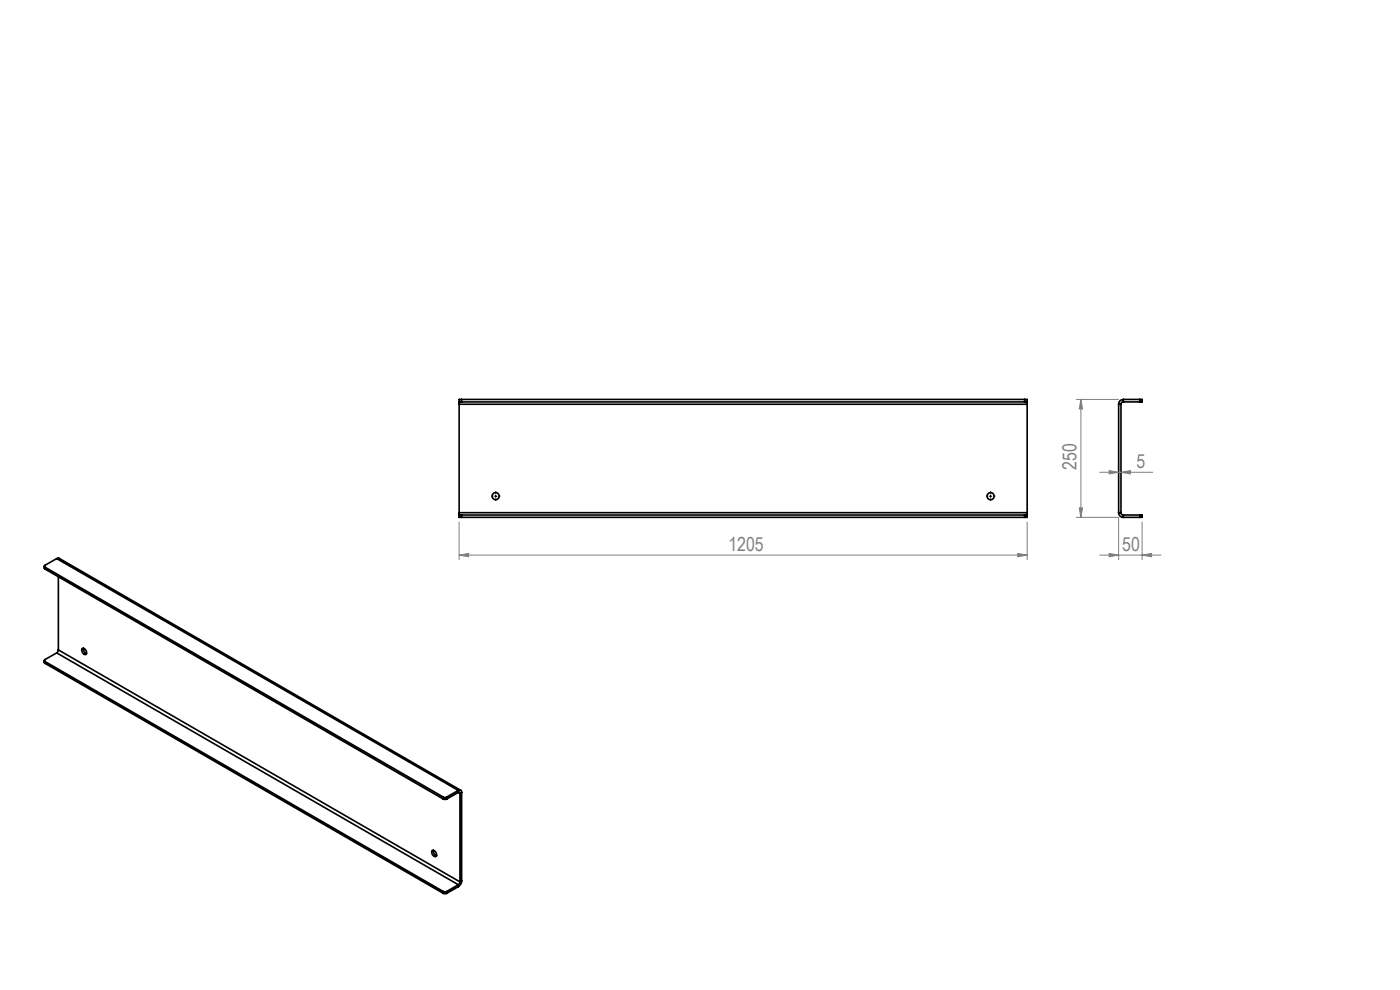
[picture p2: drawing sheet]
<svg xmlns="http://www.w3.org/2000/svg" width="297mm" height="210mm" viewBox="0 0 297 210" stroke-linecap="round" stroke-linejoin="round" font-family="sans-serif">
<defs><g id="words">
<g font-size="4.1" fill="#808080">
<text x="228.4" y="99.7" transform="rotate(-90 228.4 99.7)">250</text>
<text x="241.1" y="99.2">5</text>
<text x="154.5" y="116.8">1205</text>
<text x="238.1" y="116.8">50</text>
</g>
</g></defs>
<g fill="none" stroke="#000" stroke-width=".35">
<path d="M97.4 85.3h.5M97.4 85.3v.5M97.4 85.8v23M97.4 85.8h120.5M97.9 84.7h-.5v.6M97.9 84.7v.6M97.9 84.7h119.5M97.9 85.3h119.5M217.4 84.7h.5v.6M217.4 85.3h.5M217.4 84.7v.6M217.9 85.3v.5"/>
<path d="M217.9 85.8v23M237.3 85.8h.5M237.3 85.8v23M237.8 85.8v23M238.3 84.7a1.02 1.02 0 0 0-1 1.1M238.3 85.3l-.4 .1-.1 .4M238.3 84.7h3.5M238.3 85.3h3.5M238.3 84.7v.6M241.8 84.7h.5v.6h-.5M241.8 84.7v.6M12 118.5l-2.4 1.4a.22 .22 0 0 0-.2 .2 .22 .22 0 0 0 .2 .2"/>
<path d="M12 118.5l.5-.1 85.2 49.2M12 118.5l85.2 49.2M97.4 109.2v.5h.5M97.4 109.2h.5M97.4 108.8v.4M97.4 108.8h120.5M97.9 109.2v.5M97.9 109.7h119.5M97.9 109.2h119.5M217.4 109.2h.5M217.4 109.2v.5M217.9 109.2v.5h-.5"/>
<path d="M217.9 108.8v.4M237.3 108.8a.96 .96 0 0 0 1 .9M237.3 108.8h.5M237.8 108.8l.2 .4h.3M238.3 109.7h3.5M238.3 109.2h3.5M238.3 109.2v.5M241.8 109.2h.5v.5h-.5M241.8 109.2v.5M9.4 120.1v.5l.2 .1M9.6 120.3l84.5 48.8M9.6 120.3v.4"/>
<path d="M9.6 120.7l84.5 48.8M12 138.5l-2.4 1.4a.22 .22 0 0 0-.2 .2 .22 .22 0 0 0 .2 .2M12 138.5l85.2 49.2M12.4 137.9l-.4 .6M12.4 122.4v15.5M12.4 137.9l85.2 49.2M17.4 137.6a.79 .79 0 0 1 .8 .4 .79 .79 0 0 1 0 .8 .9 .9 0 0 1-.8-1.2zM17.7 137.5l.2 .8 .4 .3M9.4 140.1v.4l.2 .2M9.6 140.3v.4M9.6 140.3l84.5 48.8M9.6 140.7l84.5 48.8"/>
<path d="M94.1 169.1h.7M94.1 169.5h.7M94.1 169.1v.4M94.8 169.1v.4M97.2 167.7a.44 .44 0 0 1 .5-.1 .44 .44 0 0 1 .2 .5M97.2 168.1l.2-.1 .2 .3M97.2 167.7l-2.4 1.4M97.2 167.7v.4M97.2 168.1l-2.4 1.4M97.2 168.1l.4 .2M97.6 168.3v18.8M97.9 168.1l-.3 .2"/>
<path d="M97.9 168.1v18.8M91.7 180.4a.84 .84 0 0 1 .8 .4 .84 .84 0 0 1 0 .9 .9 .9 0 0 1-.8-1.3zM91.9 180.4a1.02 1.02 0 0 0 .7 1.1M94.1 189.1h.7M94.1 189.5h.7M94.1 189.1v.4M94.8 189.1v.4M97.2 187.7v.4M97.2 187.7l-2.4 1.4M97.2 188.1l-2.4 1.4M97.6 187.1l-.4 .6M97.9 186.9a1.6 1.6 0 0 1-.7 1.2"/>
<path d="M97.9 186.9l-.3 .2"/>
<circle cx="105.1" cy="105.3" r=".74"/>
<circle cx="210.1" cy="105.2" r=".76"/>
</g>
<g fill="none" stroke="#808080" stroke-width=".21">
<path d="M228.3 84.7h9M229.3 84.7l.4 2h-.7zM229.3 84.7v25M235.3 99.8l2 .4-2 .3zM97.4 117.7l2-.3v.7zM97.4 110.7v8M97.4 117.7h120.5M215.9 117.4l2 .3-2 .4zM217.9 110.7v8M228.3 109.7h9v9M229 107.7h.7l-.4 2zM233.3 117.7h13"/>
<path d="M233.3 100.2h11.2M235.3 117.4l2 .3-2 .4zM237.8 100.2l2-.4v.7zM242.3 117.7l2-.3v.7zM242.3 110.7v8"/>
</g>
<path d="M104.7 105.2h-.5M105.2 104.7v-.5M105.2 105.7v.5M105.7 105.2h.5M209.7 105.2h-.5M210.2 104.7v-.5M210.2 105.7v.5M210.7 105.2h.5" fill="none" stroke="#000" stroke-width=".21" stroke-dasharray="15.2 1.3 1.3 1.3" stroke-linecap="butt"/>
<path d="M104.9 105.3h.5M105.2 105v.5M209.9 105.3h.5M210.1 105v.5" fill="none" stroke="#000" stroke-width=".21"/>
<g fill="#808080">
<path d="M97.4 117.7l2-.3v.7zM215.9 117.4l2 .3-2 .4z"/>
<path d="M235.3 117.4l2 .3-2 .4zM242.3 117.7l2-.3v.7z"/>
<path d="M237.8 100.2l2-.4v.7zM235.3 99.8l2 .4-2 .3z"/>
<path d="M229 107.7h.7l-.4 2zM229.3 84.7l.4 2h-.7z"/>
</g>
<use href="#words"/>
</svg>
